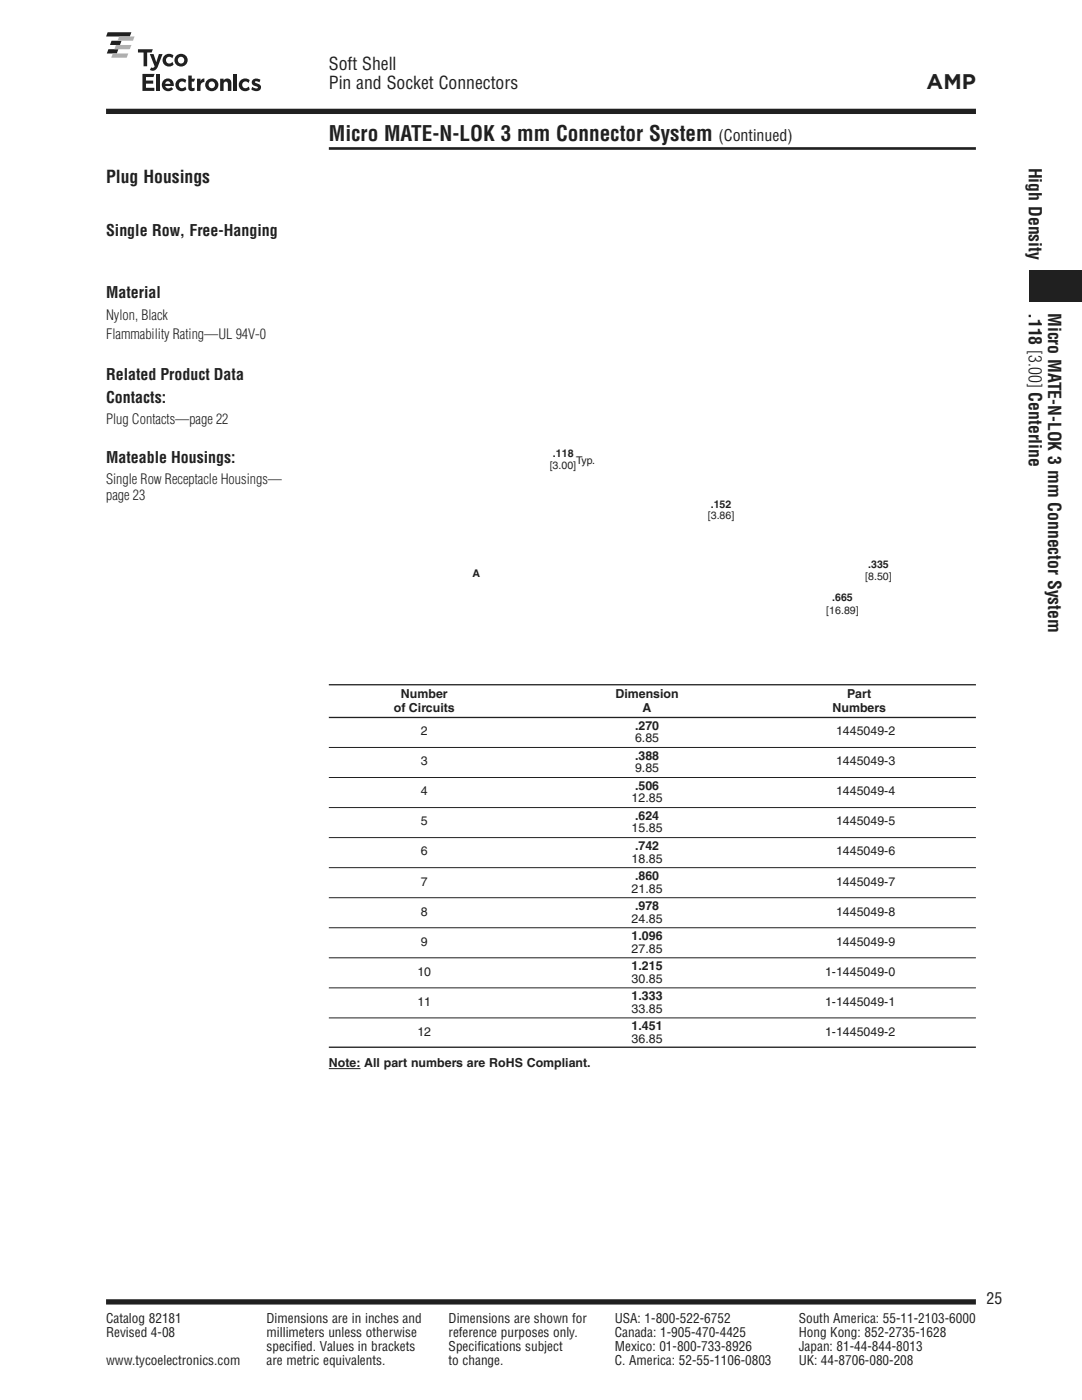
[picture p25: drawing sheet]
<svg xmlns="http://www.w3.org/2000/svg" width="216mm" height="279mm" viewBox="0 0 216 279" stroke-linecap="round" stroke-linejoin="round" font-family="sans-serif">
<defs><g id="words">
<g font-size="4.2" fill="#231f20">
<text x="184.9" y="17.8">AMP</text>
<text x="65.6" y="28">Micro MATE-N-LOK 3 mm Connector System</text>
</g>
<g font-size="3.5" fill="#231f20">
<text x="65.6" y="14">Soft Shell</text>
<text x="65.6" y="17.9">Pin and Socket Connectors</text>
<text x="205.3" y="33.5" transform="rotate(90 205.3 33.5)">High Density</text>
<text x="21.2" y="36.5">Plug Housings</text>
<text x="205.3" y="62.4" transform="rotate(90 205.3 62.4)">.118 [3.00] Centerline</text>
<text x="209.2" y="62.4" transform="rotate(90 209.2 62.4)">Micro MATE-N-LOK 3 mm Connector System</text>
</g>
<g font-size="3.2" fill="#231f20">
<text x="143.4" y="28">(Continued)</text>
<text x="21.2" y="47.1">Single Row, Free-Hanging</text>
<text x="21.2" y="59.5">Material</text>
<text x="21.2" y="75.8">Related Product Data</text>
<text x="21.2" y="80.3">Contacts:</text>
<text x="21.2" y="92.3">Mateable Housings:</text>
<text x="196.8" y="260.3">25</text>
</g>
<g font-size="2.8" fill="#231f20">
<text x="21.2" y="63.8">Nylon, Black</text>
<text x="21.2" y="67.6">Flammability Rating—UL 94V-0</text>
<text x="21.2" y="84.6">Plug Contacts—page 22</text>
<text x="21.2" y="96.6">Single Row Receptacle Housings—</text>
<text x="21.2" y="99.7">page 23</text>
</g>
<g font-size="2.6" fill="#231f20">
<text x="21.2" y="264">Catalog 82181</text>
<text x="21.2" y="266.9">Revised 4-08</text>
<text x="53.2" y="264">Dimensions are in inches and</text>
<text x="53.2" y="266.9">millimeters unless otherwise</text>
<text x="53.2" y="269.7">specified. Values in brackets</text>
<text x="89.5" y="264">Dimensions are shown for</text>
<text x="89.5" y="266.9">reference purposes only.</text>
<text x="89.5" y="269.7">Specifications subject</text>
<text x="122.7" y="264">USA: 1-800-522-6752</text>
<text x="122.7" y="266.9">Canada: 1-905-470-4425</text>
<text x="122.7" y="269.7">Mexico: 01-800-733-8926</text>
<text x="159.4" y="264">South America: 55-11-2103-6000</text>
<text x="159.4" y="266.9">Hong Kong: 852-2735-1628</text>
<text x="159.4" y="269.7">Japan: 81-44-844-8013</text>
<text x="21.2" y="272.5">www.tycoelectronics.com</text>
<text x="53.2" y="272.5">are metric equivalents.</text>
<text x="89.5" y="272.5">to change.</text>
<text x="122.7" y="272.5">C. America: 52-55-1106-0803</text>
<text x="159.4" y="272.5">UK: 44-8706-080-208</text>
</g>
<g font-size="2.5" fill="#231f20">
<text x="78.6" y="142.2">of Circuits</text>
<text x="80" y="139.3">Number</text>
<text x="122.8" y="139.3">Dimension</text>
<text x="128.2" y="142.2">A</text>
<text x="166.1" y="142.2">Numbers</text>
<text x="169.1" y="139.3">Part</text>
<text x="84" y="146.7">2</text>
<text x="126.7" y="145.7">.270</text>
<text x="126.7" y="148.1">6.85</text>
<text x="166.8" y="146.7">1445049-2</text>
<text x="84" y="152.7">3</text>
<text x="126.7" y="151.7">.388</text>
<text x="126.7" y="154.1">9.85</text>
<text x="166.8" y="152.7">1445049-3</text>
<text x="84" y="158.7">4</text>
<text x="126" y="160.1">12.85</text>
<text x="126.7" y="157.7">.506</text>
<text x="166.8" y="158.7">1445049-4</text>
<text x="84" y="164.7">5</text>
<text x="126" y="166.1">15.85</text>
<text x="126.7" y="163.7">.624</text>
<text x="166.8" y="164.7">1445049-5</text>
<text x="84" y="170.7">6</text>
<text x="126" y="172.1">18.85</text>
<text x="126.7" y="169.7">.742</text>
<text x="166.8" y="170.7">1445049-6</text>
<text x="84" y="176.7">7</text>
<text x="126" y="178.1">21.85</text>
<text x="126.7" y="175.7">.860</text>
<text x="166.8" y="176.7">1445049-7</text>
<text x="84" y="182.7">8</text>
<text x="126" y="184.1">24.85</text>
<text x="126.7" y="181.7">.978</text>
<text x="166.8" y="182.7">1445049-8</text>
<text x="84" y="188.7">9</text>
<text x="126" y="187.7">1.096</text>
<text x="126" y="190.1">27.85</text>
<text x="166.8" y="188.7">1445049-9</text>
<text x="83.3" y="194.7">10</text>
<text x="126" y="193.7">1.215</text>
<text x="126" y="196.1">30.85</text>
<text x="164.6" y="194.7">1-1445049-0</text>
<text x="83.3" y="200.7">11</text>
<text x="126" y="199.7">1.333</text>
<text x="126" y="202.1">33.85</text>
<text x="164.6" y="200.7">1-1445049-1</text>
<text x="83.3" y="206.7">12</text>
<text x="126" y="205.7">1.451</text>
<text x="126" y="208.1">36.85</text>
<text x="164.6" y="206.7">1-1445049-2</text>
<text x="65.6" y="213">Note: All part numbers are RoHS Compliant.</text>
</g>
<g font-size="2.1" fill="#231f20">
<text x="109.7" y="93.7">[3.00]</text>
<text x="110.3" y="91.2">.118</text>
<text x="115" y="92.6">Typ.</text>
<text x="141.8" y="101.3">.152</text>
<text x="141.2" y="103.6">[3.86]</text>
<text x="173.2" y="113.3">.335</text>
<text x="94.3" y="115.2">A</text>
<text x="172.6" y="115.8">[8.50]</text>
<text x="164.9" y="122.5">[16.89]</text>
<text x="166.1" y="120">.665</text>
</g>
</g></defs>
<path d="M21.2 259.8h173.5" fill="none" stroke="#231f20" stroke-width="1.1" stroke-linecap="butt"/>
<path d="M65.6 24.9h129.1v4.2h-129.1z" fill="#fff"/>
<path d="M65.6 29.6h129.1" fill="none" stroke="#231f20" stroke-width=".53"/>
<path d="M154.5 6.4h40.2v12.3h-40.2z" fill="#fff"/>
<path d="M21.2 22.2h173.5" fill="none" stroke="#231f20" stroke-width="1.1" stroke-linecap="butt"/>
<path d="M21.2 6.4h40.2v13.8h-40.2z" fill="#fff"/>
<g fill="#231f20">
<path d="M21.5 6.4h4.7l-.3 .9h-4.7z"/>
<path d="M22.3 8.1h2l-.4 .9h-2z"/>
<path d="M21.6 9.8h2l-.3 .9h-2z"/>
</g>
<g fill="#b2b3b7">
<path d="M23.8 7.3h3.1l-.4 .8h-3.1z"/>
<path d="M23.1 9h3.1l-.3 .8h-3.1z"/>
<path d="M22.5 10.7h3.1l-.3 .8h-3.1z"/>
</g>
<g fill="#231f20">
<path d="M29.9 10.8h.7l.6 1.6 .5-1.6h.7l-.9 2.5a1.04 1.04 0 0 1-1.6 .7l.3-.5h.4l.3-.3z"/>
<path d="M27.5 9.8h3l-.3 .7h-.8v2.7h-.8v-2.7h-1.1z"/>
<path d="M32.9 11a1.34 1.34 0 0 1 1.7 .1l-.2 .5a.69 .69 0 0 0-1.1-.1 .69 .69 0 0 0 .1 1.1 .69 .69 0 0 0 1-.3l.2 .6a1.28 1.28 0 0 1-1.8-.1 1.28 1.28 0 0 1 .1-1.8z"/>
<path d="M28.4 14.8h2.5l-.3 .6h-1.5v.7h1.5v.6h-1.5v.8h1.7v.6h-2.4z"/>
<path d="M31.2 14.8h.7v3.3h-.7z"/>
<path d="M37.6 15.1h.7v.6h.6l-.2 .6h-.4v1a.33 .33 0 0 0 .5 .2v.5l-.3 .2a.7 .7 0 0 1-.9-.7z"/>
<path d="M43.9 15.7h.7v.4a.84 .84 0 0 1 1-.4 .84 .84 0 0 1 .6 .9v1.5h-.7l-.1-1.6a.43 .43 0 0 0-.7 0l-.1 1.6h-.7z"/>
<path d="M46.6 14.8h.7v.6h-.7z"/>
<path d="M46.6 15.7h.7v2.4h-.7z"/>
<path d="M50.5 15.9a1.33 1.33 0 0 1 1.5 0l-.2 .5-.3-.1a.45 .45 0 0 0-.6 .1l.1 .1a1.06 1.06 0 0 1 1 1.2 1.31 1.31 0 0 1-1.9 .1l.2-.5 .3 .2a.58 .58 0 0 0 .9 0l-.2-.2a1.03 1.03 0 0 1-1-1.2z"/>
<path d="M35.5 15.9a1.34 1.34 0 0 1 1.7 .1l-.2 .6a.69 .69 0 0 0-1.1-.2 .69 .69 0 0 0 .1 1.1 .69 .69 0 0 0 1-.2l.2 .5a1.28 1.28 0 0 1-1.9 0 1.28 1.28 0 0 1 .2-1.9z"/>
<path d="M48.1 15.9a1.34 1.34 0 0 1 1.7 .1l-.2 .6a.69 .69 0 0 0-1.1-.2 .69 .69 0 0 0 .1 1.1 .69 .69 0 0 0 1-.2l.2 .5a1.28 1.28 0 0 1-1.8 0 1.28 1.28 0 0 1 .1-1.9z"/>
<path d="M39.3 15.7h.7v.5a.75 .75 0 0 1 .8-.5v.7a.72 .72 0 0 0-.8 .8v.9h-.7z"/>
<path d="M205.3 54h10.6v6.3h-10.6z"/>
<path d="M35.5 12a.66 .66 0 0 1 1.3 0 .66 .66 0 0 1-1.3 0zM34.8 12a1.3 1.3 0 0 0 2.6 0 1.3 1.3 0 0 0-2.6 0z"/>
<path d="M33.2 16.3a.51 .51 0 0 1 .8 .4h-1zM32.8 15.9a1.29 1.29 0 0 0-.2 1.9 1.29 1.29 0 0 0 2-.1l-.4-.3-.2 .1a.66 .66 0 0 1-1-.3h1.7a1.22 1.22 0 0 0-.5-1.3 1.22 1.22 0 0 0-1.4 0z"/>
<path d="M41.6 16.9a.66 .66 0 0 1 1.3 0 .66 .66 0 0 1-1.3 0zM41 17a1.3 1.3 0 0 0 2.6 0 1.3 1.3 0 0 0-2.6 0z"/>
</g>
<g fill="#fff">
<path d="M21.2 33.9h40.2v14.8h-40.2z"/>
<path d="M21.2 57.2h40.2v65.5h-40.2z"/>
</g>
<path d="M65.6 136.7h129.1M65.6 143.2h129.1M65.6 209h129.1" fill="none" stroke="#231f20" stroke-width=".26"/>
<path d="M65.6 149.2h129.1M65.6 155.2h129.1M65.6 161.2h129.1M65.6 167.2h129.1M65.6 173.2h129.1M65.6 179.2h129.1M65.6 185.2h129.1M65.6 191.2h129.1M65.6 197.1h129.1M65.6 203.1h129.1M65.6 213.3h6.3" fill="none" stroke="#231f20" stroke-width=".2"/>
<g fill="#fff">
<path d="M76.4 85.3h47.3v32.8h-47.3z"/>
<path d="M140.5 92.2h48.5v34.3h-48.5z"/>
<path d="M140.5 37h48.5v35.8h-48.5z"/>
<path d="M109.7 89.7h11.5v5h-11.5z"/>
<path d="M164 117.8h8.2v5.9h-8.2z"/>
<path d="M140.7 99.5h6.4v4.7h-6.4z"/>
<path d="M172.1 111.4h6.4v5.2h-6.4z"/>
<path d="M92.4 112.6h5.3v4.1h-5.3z"/>
</g>
<use href="#words"/>
</svg>
